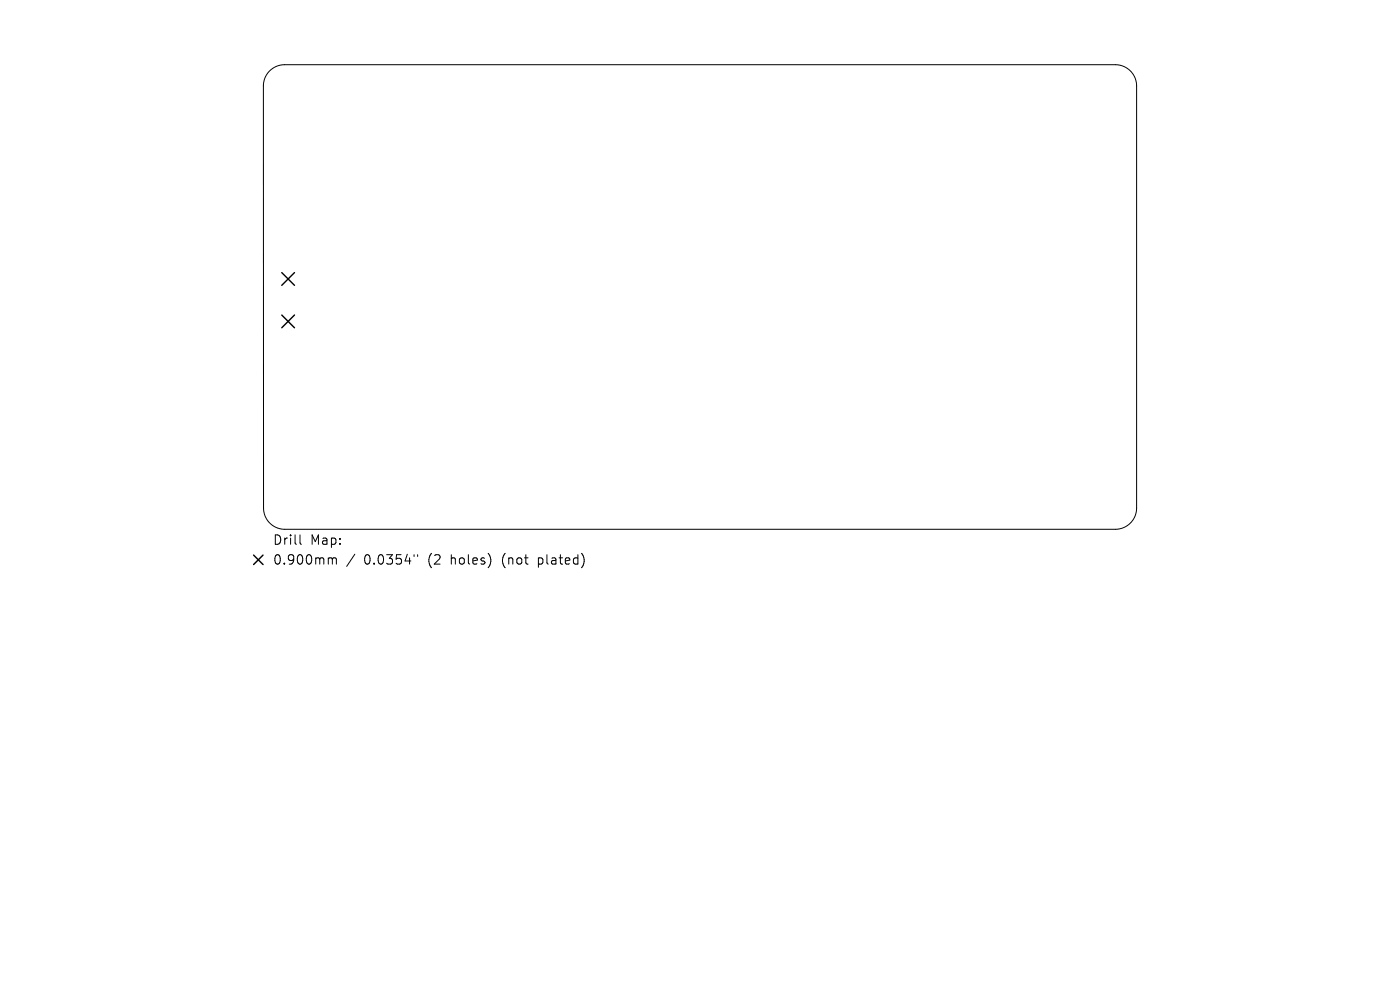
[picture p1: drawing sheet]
<svg xmlns="http://www.w3.org/2000/svg" width="297mm" height="210mm" viewBox="0 0 297 210" stroke-linecap="round" stroke-linejoin="round" font-family="sans-serif">
<defs><g id="words">
<g font-size="2.8">
<text x="57.8" y="115.9">Drill</text>
<text x="65.8" y="115.9">Map:</text>
<text x="57.8" y="120.1">0.900mm</text>
<text x="77.2" y="120.1">0.0354&quot;</text>
<text x="91" y="120.1">(2</text>
<text x="95.9" y="120.1">holes)</text>
<text x="107" y="120.1">(not</text>
<text x="114.8" y="120.1">plated)</text>
</g>
</g></defs>
<path d="M57.2 15a4.5 4.5 0 0 1 3.2-1.3h176.2a4.5 4.5 0 0 1 4.5 4.5v89.6a4.5 4.5 0 0 1-4.5 4.5h-176.2a4.5 4.5 0 0 1-4.5-4.5v-89.6a4.5 4.5 0 0 1 1.3-3.2zM63.6 113.5v1.7l.3 .3M69.9 118.3l.5 .1 .1 .2M70.5 118.6l.3-.3 .5 .1 .1 1.3M70.5 118.6v1.1M75.3 117.6l-1.7 2.5M87.8 117.7v.3M88.6 117.7v.3" fill="none" stroke="#000" stroke-width=".21"/>
<path d="M59.8 57.8l2.7 2.7M62.5 57.8l-2.7 2.7M59.8 66.8l2.7 2.7M62.5 66.8l-2.7 2.7M53.8 117.8l2 2M55.8 117.8l-2 2" fill="none" stroke="#000" stroke-width=".3"/>
<use href="#words"/>
</svg>
